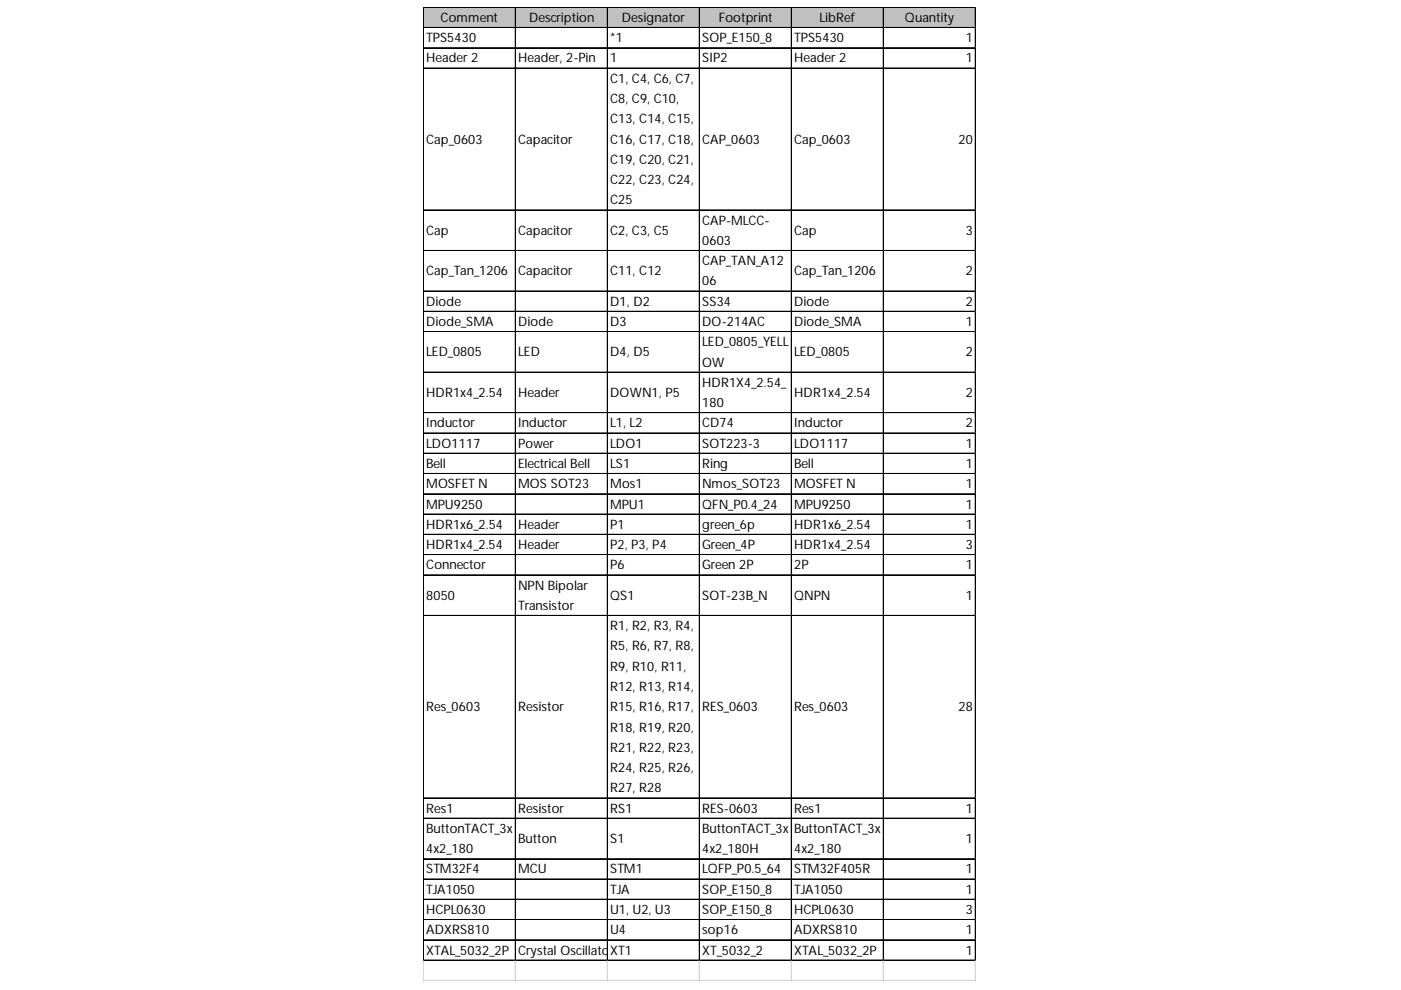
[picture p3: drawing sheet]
<svg xmlns="http://www.w3.org/2000/svg" width="297mm" height="210mm" viewBox="0 0 297 210" stroke-linecap="round" stroke-linejoin="round" font-family="sans-serif">
<defs><g id="words">
<g font-size="2.8">
<text x="93.4" y="4.6">Comment</text>
<text x="112.2" y="4.6">Description</text>
<text x="131.8" y="4.6">Designator</text>
<text x="152.4" y="4.6">Footprint</text>
<text x="173.7" y="4.6">LibRef</text>
<text x="191.9" y="4.6">Quantity</text>
<text x="90.4" y="8.9">TPS5430</text>
<text x="129.4" y="8.9">*1</text>
<text x="148.9" y="8.9">SOP_E150_8</text>
<text x="168.4" y="8.9">TPS5430</text>
<text x="204.8" y="8.9">1</text>
<text x="90.4" y="13.2">Header2</text>
<text x="109.9" y="13.2">Header, 2-Pin</text>
<text x="129.4" y="13.2">1</text>
<text x="129.4" y="17.5">C1, C4, C6, C7,</text>
<text x="148.9" y="13.2">SIP2</text>
<text x="168.4" y="13.2">Header2</text>
<text x="204.8" y="13.2">1</text>
<text x="129.4" y="21.8">C8, C9, C10,</text>
<text x="129.4" y="26.1">C13, C14, C15,</text>
<text x="90.4" y="30.4">Cap_0603</text>
<text x="109.9" y="30.4">Capacitor</text>
<text x="129.4" y="30.4">C16, C17, C18,</text>
<text x="129.4" y="34.7">C19, C20, C21,</text>
<text x="148.9" y="30.4">CAP_0603</text>
<text x="168.4" y="30.4">Cap_0603</text>
<text x="203.2" y="30.4">20</text>
<text x="129.4" y="39">C22, C23, C24,</text>
<text x="129.4" y="43.3">C25</text>
<text x="148.9" y="47.6">CAP-MLCC-</text>
<text x="90.4" y="49.8">Cap</text>
<text x="109.9" y="49.8">Capacitor</text>
<text x="129.4" y="49.8">C2, C3, C5</text>
<text x="148.9" y="51.9">0603</text>
<text x="168.4" y="49.8">Cap</text>
<text x="204.8" y="49.8">3</text>
<text x="90.4" y="58.4">Cap_Tan_1206</text>
<text x="109.9" y="58.4">Capacitor</text>
<text x="129.4" y="58.4">C11, C12</text>
<text x="148.9" y="56.2">CAP_TAN_A12</text>
<text x="168.4" y="58.4">Cap_Tan_1206</text>
<text x="204.8" y="58.4">2</text>
<text x="90.4" y="64.8">Diode</text>
<text x="129.4" y="64.8">D1, D2</text>
<text x="148.9" y="60.5">06</text>
<text x="148.9" y="64.8">SS34</text>
<text x="168.4" y="64.8">Diode</text>
<text x="204.8" y="64.8">2</text>
<text x="90.4" y="69.1">Diode_SMA</text>
<text x="109.9" y="69.1">Diode</text>
<text x="129.4" y="69.1">D3</text>
<text x="148.9" y="69.1">DO-214AC</text>
<text x="168.4" y="69.1">Diode_SMA</text>
<text x="204.8" y="69.1">1</text>
<text x="90.4" y="75.6">LED_0805</text>
<text x="109.9" y="75.6">LED</text>
<text x="129.4" y="75.6">D4, D5</text>
<text x="148.9" y="73.4">LED_0805_YELL</text>
<text x="148.9" y="77.7">OW</text>
<text x="168.4" y="75.6">LED_0805</text>
<text x="204.8" y="75.6">2</text>
<text x="148.9" y="82">HDR1X4_2.54_</text>
<text x="90.4" y="84.2">HDR1x4_2.54</text>
<text x="109.9" y="84.2">Header</text>
<text x="129.4" y="84.2">DOWN1, P5</text>
<text x="148.9" y="86.3">180</text>
<text x="168.4" y="84.2">HDR1x4_2.54</text>
<text x="204.8" y="84.2">2</text>
<text x="90.4" y="90.6">Inductor</text>
<text x="90.4" y="94.9">LDO1117</text>
<text x="109.9" y="90.6">Inductor</text>
<text x="109.9" y="94.9">Power</text>
<text x="129.4" y="90.6">L1, L2</text>
<text x="129.4" y="94.9">LDO1</text>
<text x="148.9" y="90.6">CD74</text>
<text x="148.9" y="94.9">SOT223-3</text>
<text x="168.4" y="90.6">Inductor</text>
<text x="168.4" y="94.9">LDO1117</text>
<text x="204.8" y="90.6">2</text>
<text x="204.8" y="94.9">1</text>
<text x="90.4" y="99.2">Bell</text>
<text x="109.9" y="99.2">Electrical Bell</text>
<text x="129.4" y="99.2">LS1</text>
<text x="148.9" y="99.2">Ring</text>
<text x="168.4" y="99.2">Bell</text>
<text x="204.8" y="99.2">1</text>
<text x="90.4" y="103.5">MOSFET N</text>
<text x="90.4" y="107.8">MPU9250</text>
<text x="109.9" y="103.5">MOS SOT23</text>
<text x="129.4" y="103.5">Mos1</text>
<text x="129.4" y="107.8">MPU1</text>
<text x="148.9" y="103.5">Nmos_SOT23</text>
<text x="148.9" y="107.8">QFN_P0.4_24</text>
<text x="168.4" y="103.5">MOSFET N</text>
<text x="168.4" y="107.8">MPU9250</text>
<text x="204.8" y="103.5">1</text>
<text x="204.8" y="107.8">1</text>
<text x="90.4" y="112.1">HDR1x6_2.54</text>
<text x="109.9" y="112.1">Header</text>
<text x="129.4" y="112.1">P1</text>
<text x="148.9" y="112.1">green_6p</text>
<text x="168.4" y="112.1">HDR1x6_2.54</text>
<text x="204.8" y="112.1">1</text>
<text x="90.4" y="116.4">HDR1x4_2.54</text>
<text x="109.9" y="116.4">Header</text>
<text x="129.4" y="116.4">P2, P3, P4</text>
<text x="148.9" y="116.4">Green_4P</text>
<text x="168.4" y="116.4">HDR1x4_2.54</text>
<text x="204.8" y="116.4">3</text>
<text x="90.4" y="120.7">Connector</text>
<text x="109.9" y="125">NPN Bipolar</text>
<text x="129.4" y="120.7">P6</text>
<text x="148.9" y="120.7">Green 2P</text>
<text x="168.4" y="120.7">2P</text>
<text x="204.8" y="120.7">1</text>
<text x="90.4" y="127.2">8050</text>
<text x="109.9" y="129.3">Transistor</text>
<text x="129.4" y="127.2">QS1</text>
<text x="148.9" y="127.2">SOT-23B_N</text>
<text x="168.4" y="127.2">QNPN</text>
<text x="204.8" y="127.2">1</text>
<text x="129.4" y="133.6">R1, R2, R3, R4,</text>
<text x="129.4" y="137.9">R5, R6, R7, R8,</text>
<text x="129.4" y="142.2">R9, R10, R11,</text>
<text x="129.4" y="146.5">R12, R13, R14,</text>
<text x="90.4" y="150.8">Res_0603</text>
<text x="109.9" y="150.8">Resistor</text>
<text x="129.4" y="150.8">R15, R16, R17,</text>
<text x="129.4" y="155.1">R18, R19, R20,</text>
<text x="148.9" y="150.8">RES_0603</text>
<text x="168.4" y="150.8">Res_0603</text>
<text x="203.2" y="150.8">28</text>
<text x="129.4" y="159.4">R21, R22, R23,</text>
<text x="129.4" y="163.7">R24, R25, R26,</text>
<text x="129.4" y="168">R27, R28</text>
<text x="90.4" y="172.3">Res1</text>
<text x="109.9" y="172.3">Resistor</text>
<text x="129.4" y="172.3">RS1</text>
<text x="148.9" y="172.3">RES-0603</text>
<text x="168.4" y="172.3">Res1</text>
<text x="204.8" y="172.3">1</text>
<text x="90.4" y="176.6">ButtonTACT_3x</text>
<text x="109.9" y="178.7">Button</text>
<text x="129.4" y="178.7">S1</text>
<text x="148.9" y="176.6">ButtonTACT_3x</text>
<text x="168.4" y="176.6">ButtonTACT_3x</text>
<text x="204.8" y="178.7">1</text>
<text x="90.4" y="180.9">4x2_180</text>
<text x="90.4" y="185.2">STM32F4</text>
<text x="109.9" y="185.2">MCU</text>
<text x="129.4" y="185.2">STM1</text>
<text x="148.9" y="180.9">4x2_180H</text>
<text x="148.9" y="185.2">LQFP_P0.5_64</text>
<text x="168.4" y="180.9">4x2_180</text>
<text x="168.4" y="185.2">STM32F405R</text>
<text x="204.8" y="185.2">1</text>
<text x="90.4" y="189.5">TJA1050</text>
<text x="129.4" y="189.5">TJA</text>
<text x="148.9" y="189.5">SOP_E150_8</text>
<text x="168.4" y="189.5">TJA1050</text>
<text x="204.8" y="189.5">1</text>
<text x="90.4" y="193.8">HCPL0630</text>
<text x="129.4" y="193.8">U1, U2, U3</text>
<text x="148.9" y="193.8">SOP_E150_8</text>
<text x="168.4" y="193.8">HCPL0630</text>
<text x="204.8" y="193.8">3</text>
<text x="90.4" y="198.1">ADXRS810</text>
<text x="90.4" y="202.4">XTAL_5032_2P</text>
<text x="109.9" y="202.4">Crystal Oscillato</text>
<text x="129.3" y="202.4">r</text>
<text x="129.4" y="198.1">U4</text>
<text x="129.4" y="202.4">XT1</text>
<text x="148.9" y="198.1">sop16</text>
<text x="148.9" y="202.4">XT_5032_2</text>
<text x="168.4" y="198.1">ADXRS810</text>
<text x="168.4" y="202.4">XTAL_5032_2P</text>
<text x="204.8" y="198.1">1</text>
<text x="204.8" y="202.4">1</text>
</g>
</g></defs>
<path d="M89.8 1.6h117.1v4.4h-117.1z" fill="#c0c0c0"/>
<g fill="none" stroke="#000" stroke-width=".21">
<path d="M89.7 1.5v202.2M89.8 1.5v202.2M89.9 1.5h117M89.9 1.6h117M89.9 5.8h117M89.9 5.9h117M89.9 10.1h117M89.9 10.2h117M89.9 14.4h117M89.9 14.5h117M109.2 1.7v202M109.3 1.7v202"/>
<path d="M128.8 1.7v202M148.3 1.7v202M167.8 1.7v202M187.3 1.7v202M206.8 1.7v202M89.9 44.5h117M89.9 44.6h117M89.9 53.1h117M89.9 53.2h117M89.9 61.7h117M89.9 61.8h117M89.9 66h117"/>
<path d="M89.9 66.1h117M89.9 70.3h117M89.9 70.4h117M89.9 78.9h117M89.9 79h117M89.9 87.5h117M89.9 87.6h117M89.9 91.8h117M89.9 91.9h117M89.9 96.1h117M89.9 96.2h117M89.9 100.4h117"/>
<path d="M89.9 100.5h117M89.9 104.7h117M89.9 104.8h117M89.9 109h117M89.9 109.1h117M89.9 113.3h117M89.9 113.4h117M89.9 117.6h117M89.9 117.7h117M89.9 121.9h117M89.9 122h117M89.9 130.5h117"/>
<path d="M89.9 169.2h117M89.9 173.5h117M89.9 182.1h117M89.9 186.4h117M89.9 190.7h117M89.9 195h117M89.9 199.3h117M89.9 203.5h117M89.9 203.6h117"/>
</g>
<path d="M206.9 1.5h.1M89.7 203.7v4.4M89.8 203.7v4.4M109.2 203.7v4.4M109.3 203.7v4.4M128.8 203.7v4.4M148.3 203.7v4.4M167.8 203.7v4.4M187.3 203.7v4.4M206.8 203.7v4.4" fill="none" stroke="#d4d4d4" stroke-width=".21"/>
<path d="M206.9 1.5l.1 .2z" fill="#d4d4d4"/>
<path d="M206.9 5.8h.1" fill="none" stroke="#d4d4d4" stroke-width=".21"/>
<path d="M206.9 5.8l.1 .2z" fill="#d4d4d4"/>
<path d="M206.9 10.1h.1" fill="none" stroke="#d4d4d4" stroke-width=".21"/>
<path d="M206.9 10.1l.1 .2z" fill="#d4d4d4"/>
<path d="M206.9 14.4h.1" fill="none" stroke="#d4d4d4" stroke-width=".21"/>
<path d="M206.9 14.4l.1 .2z" fill="#d4d4d4"/>
<path d="M206.9 44.5h.1" fill="none" stroke="#d4d4d4" stroke-width=".21"/>
<path d="M206.9 44.5l.1 .2z" fill="#d4d4d4"/>
<path d="M206.9 53.1h.1" fill="none" stroke="#d4d4d4" stroke-width=".21"/>
<path d="M206.9 53.1l.1 .2z" fill="#d4d4d4"/>
<path d="M206.9 61.7h.1" fill="none" stroke="#d4d4d4" stroke-width=".21"/>
<path d="M206.9 61.7l.1 .1z" fill="#d4d4d4"/>
<path d="M206.9 66h.1" fill="none" stroke="#d4d4d4" stroke-width=".21"/>
<path d="M206.9 66l.1 .1z" fill="#d4d4d4"/>
<path d="M206.9 70.3h.1" fill="none" stroke="#d4d4d4" stroke-width=".21"/>
<path d="M206.9 70.3l.1 .1z" fill="#d4d4d4"/>
<path d="M206.9 78.9h.1" fill="none" stroke="#d4d4d4" stroke-width=".21"/>
<path d="M206.9 78.9l.1 .1z" fill="#d4d4d4"/>
<path d="M206.9 87.5h.1" fill="none" stroke="#d4d4d4" stroke-width=".21"/>
<path d="M206.9 87.5l.1 .1z" fill="#d4d4d4"/>
<path d="M206.9 91.8h.1" fill="none" stroke="#d4d4d4" stroke-width=".21"/>
<path d="M206.9 91.8l.1 .1z" fill="#d4d4d4"/>
<path d="M206.9 96.1h.1" fill="none" stroke="#d4d4d4" stroke-width=".21"/>
<path d="M206.9 96.1l.1 .1z" fill="#d4d4d4"/>
<path d="M206.9 100.4h.1" fill="none" stroke="#d4d4d4" stroke-width=".21"/>
<path d="M206.9 100.4l.1 .1z" fill="#d4d4d4"/>
<path d="M206.9 104.7h.1" fill="none" stroke="#d4d4d4" stroke-width=".21"/>
<path d="M206.9 104.7l.1 .1z" fill="#d4d4d4"/>
<path d="M206.9 109h.1" fill="none" stroke="#d4d4d4" stroke-width=".21"/>
<path d="M206.9 109l.1 .1z" fill="#d4d4d4"/>
<path d="M206.9 113.3h.1" fill="none" stroke="#d4d4d4" stroke-width=".21"/>
<path d="M206.9 113.3l.1 .1z" fill="#d4d4d4"/>
<path d="M206.9 117.6h.1" fill="none" stroke="#d4d4d4" stroke-width=".21"/>
<path d="M206.9 117.6l.1 .1z" fill="#d4d4d4"/>
<path d="M206.9 121.9h.1" fill="none" stroke="#d4d4d4" stroke-width=".21"/>
<path d="M206.9 121.9l.1 .1z" fill="#d4d4d4"/>
<path d="M206.9 130.5h.1" fill="none" stroke="#d4d4d4" stroke-width=".21"/>
<path d="M206.9 130.5l.1 .1z" fill="#d4d4d4"/>
<path d="M206.9 169.2h.1" fill="none" stroke="#d4d4d4" stroke-width=".21"/>
<path d="M206.9 169.2l.1 .1z" fill="#d4d4d4"/>
<path d="M206.9 173.5h.1" fill="none" stroke="#d4d4d4" stroke-width=".21"/>
<path d="M206.9 173.5l.1 .1z" fill="#d4d4d4"/>
<path d="M206.9 182.1h.1" fill="none" stroke="#d4d4d4" stroke-width=".21"/>
<path d="M206.9 182.1l.1 .1z" fill="#d4d4d4"/>
<path d="M206.9 186.4h.1" fill="none" stroke="#d4d4d4" stroke-width=".21"/>
<path d="M206.9 186.4l.1 .1z" fill="#d4d4d4"/>
<path d="M206.9 190.7h.1" fill="none" stroke="#d4d4d4" stroke-width=".21"/>
<path d="M206.9 190.7l.1 .1z" fill="#d4d4d4"/>
<path d="M206.9 195h.1" fill="none" stroke="#d4d4d4" stroke-width=".21"/>
<path d="M206.9 195l.1 .1z" fill="#d4d4d4"/>
<path d="M206.9 199.3h.1" fill="none" stroke="#d4d4d4" stroke-width=".21"/>
<path d="M206.9 199.3l.1 .1z" fill="#d4d4d4"/>
<path d="M206.9 203.5h.1" fill="none" stroke="#d4d4d4" stroke-width=".21"/>
<path d="M206.9 203.5l.1 .2z" fill="#d4d4d4"/>
<path d="M89.7 207.8h117.3M89.7 207.9h117.3" fill="none" stroke="#d4d4d4" stroke-width=".21"/>
<use href="#words"/>
</svg>
